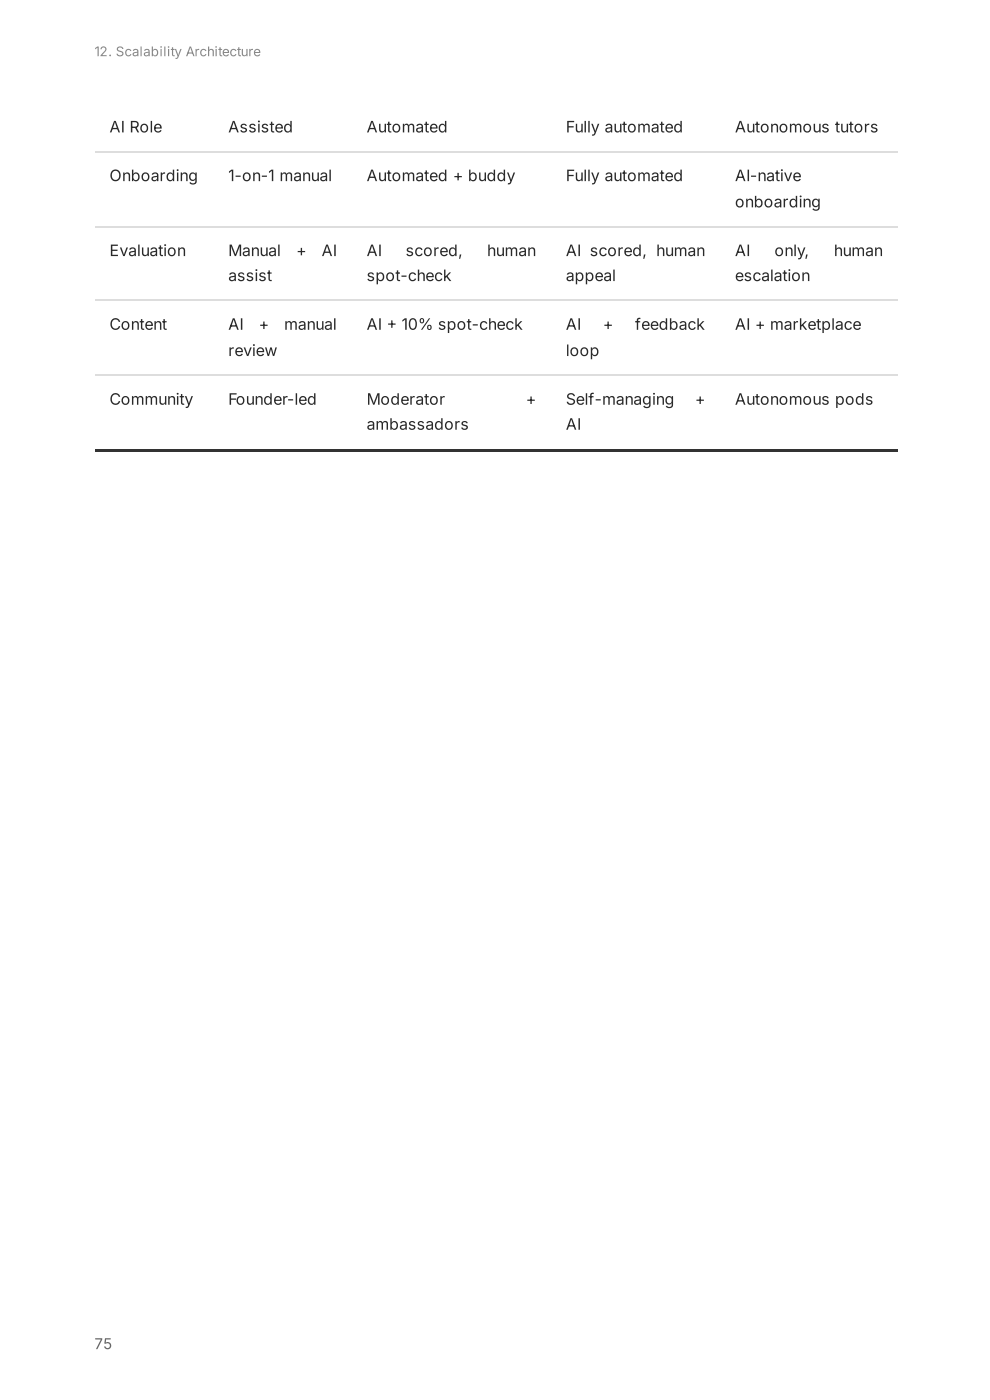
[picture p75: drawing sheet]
<svg xmlns="http://www.w3.org/2000/svg" width="210mm" height="297mm" viewBox="0 0 210 297" stroke-linecap="round" stroke-linejoin="round" font-family="sans-serif">
<defs><g id="words">
<g font-size="3.4" fill="#2a2a2a">
<text x="23.2" y="28.1">AI Role</text>
<text x="48.4" y="28.1">Assisted</text>
<text x="77.7" y="28.1">Automated</text>
<text x="120" y="28.1">Fully automated</text>
<text x="155.8" y="28.1">Autonomous tutors</text>
<text x="23.2" y="38.4">Onboarding</text>
<text x="48.4" y="38.4">1-on-1 manual</text>
<text x="77.7" y="38.4">Automated + buddy</text>
<text x="120" y="38.4">Fully automated</text>
<text x="155.8" y="38.4">AI-native</text>
<text x="155.8" y="44">onboarding</text>
<text x="23.2" y="54.3">Evaluation</text>
<text x="48.4" y="54.3">Manual</text>
<text x="48.4" y="59.6">assist</text>
<text x="62.8" y="54.3">+</text>
<text x="68.2" y="54.3">AI</text>
<text x="77.7" y="54.3">AI</text>
<text x="77.7" y="59.6">spot-check</text>
<text x="86" y="54.3">scored,</text>
<text x="103.3" y="54.3">human</text>
<text x="120" y="54.3">AI scored, human</text>
<text x="120" y="59.6">appeal</text>
<text x="155.8" y="54.3">AI</text>
<text x="155.8" y="59.6">escalation</text>
<text x="164.2" y="54.3">only,</text>
<text x="176.8" y="54.3">human</text>
<text x="23.2" y="70">Content</text>
<text x="48.4" y="70">AI</text>
<text x="54.8" y="70">+</text>
<text x="60.2" y="70">manual</text>
<text x="77.7" y="70">AI + 10% spot-check</text>
<text x="120" y="70">AI</text>
<text x="127.8" y="70">+</text>
<text x="134.6" y="70">feedback</text>
<text x="155.8" y="70">AI + marketplace</text>
<text x="48.4" y="75.5">review</text>
<text x="120" y="75.5">loop</text>
<text x="23.2" y="85.9">Community</text>
<text x="48.4" y="85.9">Founder-led</text>
<text x="77.7" y="85.9">Moderator</text>
<text x="111.5" y="85.9">+</text>
<text x="120" y="85.9">Self-managing</text>
<text x="147.3" y="85.9">+</text>
<text x="155.8" y="85.9">Autonomous pods</text>
<text x="77.7" y="91.2">ambassadors</text>
<text x="120" y="91.2">AI</text>
</g>
<text font-size="3.2" fill="#666" x="20" y="286.2">75</text>
<text font-size="2.8" fill="#888" x="20" y="11.9">12. Scalability Architecture</text>
</g></defs>
<path d="M20.1 32.2h170.2M20.1 48.1h170.2M20.1 63.7h170.2M20.1 79.6h170.2" fill="none" stroke="#e0ddd5" stroke-width=".27"/>
<g fill="#333">
<path d="M20.1 95.4h25.2v.5h-25.2z"/>
<path d="M45.3 95.4h29.2v.5h-29.2z"/>
<path d="M74.5 95.4h42.4v.5h-42.4z"/>
<path d="M116.9 95.4h35.8v.5h-35.8z"/>
<path d="M152.7 95.4h37.6v.5h-37.6z"/>
</g>
<use href="#words"/>
</svg>
